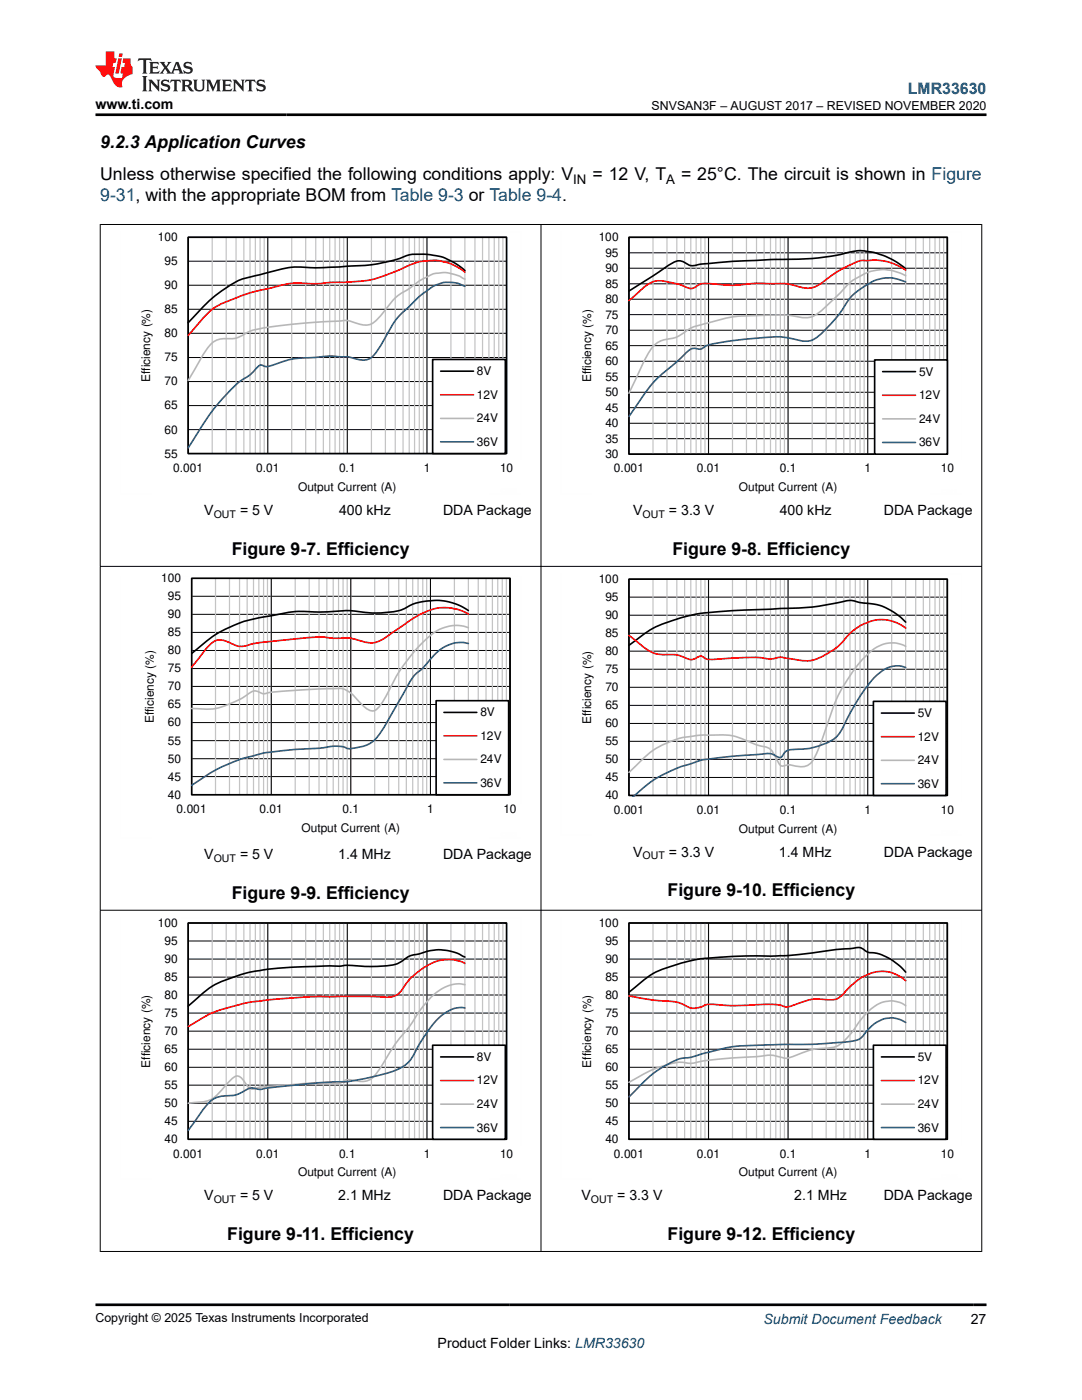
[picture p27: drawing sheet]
<svg xmlns="http://www.w3.org/2000/svg" width="216mm" height="279mm" viewBox="0 0 216 279" stroke-linecap="round" stroke-linejoin="round" font-family="sans-serif">
<defs><g id="words">
<g font-size="3.5">
<text x="20" y="29.6">9.2.3 Application Curves</text>
<text x="20" y="35.9">Unless otherwise specified the following conditions apply: V</text>
<text x="118.2" y="35.9">= 12 V, T</text>
<text x="135.9" y="35.9">= 25°C. The circuit is shown in Figure</text>
<text x="46.2" y="110.7">Figure 9-7. Efficiency</text>
<text x="134.2" y="110.8">Figure 9-8. Efficiency</text>
<text x="46.2" y="179.4">Figure 9-9. Efficiency</text>
<text x="133.2" y="178.9">Figure 9-10. Efficiency</text>
<text x="45.3" y="247.5">Figure 9-11. Efficiency</text>
<text x="133.2" y="247.5">Figure 9-12. Efficiency</text>
</g>
<text font-size="3.5" fill="#00f" x="20" y="40.2">9-31, with the appropriate BOM from Table 9-3 or Table 9-4.</text>
<text font-size="3.2" fill="#00f" x="181.1" y="18.7">LMR33630</text>
<g font-size="2.8">
<text x="19" y="21.8">www.ti.com</text>
<text x="40.8" y="102.7">V</text>
<text x="47.9" y="102.7">= 5 V</text>
<text x="67.6" y="102.7">400 kHz</text>
<text x="88.4" y="102.7">DDA Package</text>
<text x="126.4" y="102.8">V</text>
<text x="133.5" y="102.8">= 3.3 V</text>
<text x="155.6" y="102.8">400 kHz</text>
<text x="176.3" y="102.8">DDA Package</text>
<text x="40.8" y="171.5">V</text>
<text x="47.9" y="171.5">= 5 V</text>
<text x="67.5" y="171.5">1.4 MHz</text>
<text x="88.4" y="171.5">DDA Package</text>
<text x="126.4" y="171">V</text>
<text x="133.5" y="171">= 3.3 V</text>
<text x="155.4" y="171">1.4 MHz</text>
<text x="176.3" y="171">DDA Package</text>
<text x="40.8" y="239.6">V</text>
<text x="47.9" y="239.6">= 5 V</text>
<text x="67.5" y="239.6">2.1 MHz</text>
<text x="88.4" y="239.6">DDA Package</text>
<text x="116" y="239.6">V</text>
<text x="123.2" y="239.6">= 3.3 V</text>
<text x="158.5" y="239.6">2.1 MHz</text>
<text x="176.3" y="239.6">DDA Package</text>
<text x="87.3" y="269">Product Folder Links: LMR33630</text>
<text x="193.7" y="264.2">27</text>
</g>
<text font-size="2.8" fill="#00f" x="152.4" y="264.2">Submit Document Feedback</text>
<g font-size="2.6">
<text x="114.4" y="36.6">IN</text>
<text x="132.9" y="36.6">A</text>
</g>
<g font-size="2.5">
<text x="130" y="21.9">SNVSAN3F – AUGUST 2017 – REVISED NOVEMBER 2020</text>
<text x="19" y="263.9">Copyright © 2025 Texas Instruments Incorporated</text>
</g>
<g font-size="2.4">
<text x="31.5" y="48.1">100</text>
<text x="32.8" y="52.9">95</text>
<text x="119.5" y="48.1">100</text>
<text x="120.8" y="51.2">95</text>
<text x="32.8" y="57.7">90</text>
<text x="120.8" y="57.4">85</text>
<text x="120.8" y="54.3">90</text>
<text x="32.8" y="62.5">85</text>
<text x="120.8" y="63.6">75</text>
<text x="120.8" y="60.5">80</text>
<text x="32.8" y="67.3">80</text>
<text x="120.8" y="69.8">65</text>
<text x="120.8" y="66.7">70</text>
<text x="30" y="76.2" transform="rotate(-90 30 76.2)">Efficiency (%)</text>
<text x="32.8" y="76.9">70</text>
<text x="32.8" y="72.1">75</text>
<text x="95.2" y="74.9">8V</text>
<text x="117.9" y="76.3" transform="rotate(-90 117.9 76.3)">Efficiency (%)</text>
<text x="120.8" y="76">55</text>
<text x="120.8" y="72.9">60</text>
<text x="183.4" y="75">5V</text>
<text x="32.8" y="81.7">65</text>
<text x="95.2" y="79.6">12V</text>
<text x="120.8" y="82.2">45</text>
<text x="120.8" y="79">50</text>
<text x="183.4" y="79.7">12V</text>
<text x="32.8" y="86.5">60</text>
<text x="95.2" y="84.3">24V</text>
<text x="95.2" y="89">36V</text>
<text x="120.8" y="88.3">35</text>
<text x="120.8" y="85.2">40</text>
<text x="183.4" y="84.4">24V</text>
<text x="183.4" y="89.1">36V</text>
<text x="32.8" y="91.3">55</text>
<text x="34.6" y="94.2">0.001</text>
<text x="51.1" y="94.2">0.01</text>
<text x="67.7" y="94.2">0.1</text>
<text x="84.5" y="94.2">1</text>
<text x="99.8" y="94.2">10</text>
<text x="120.8" y="91.4">30</text>
<text x="122.5" y="94.3">0.001</text>
<text x="139.1" y="94.3">0.01</text>
<text x="155.6" y="94.3">0.1</text>
<text x="172.5" y="94.3">1</text>
<text x="187.7" y="94.3">10</text>
<text x="59.5" y="97.9">Output Current (A)</text>
<text x="147.4" y="98.1">Output Current (A)</text>
<text x="32.2" y="116.2">100</text>
<text x="33.5" y="119.8">95</text>
<text x="119.5" y="116.3">100</text>
<text x="120.8" y="119.9">95</text>
<text x="33.5" y="123.4">90</text>
<text x="120.8" y="123.5">90</text>
<text x="33.5" y="130.6">80</text>
<text x="33.5" y="127">85</text>
<text x="120.8" y="130.8">80</text>
<text x="120.8" y="127.1">85</text>
<text x="33.5" y="137.8">70</text>
<text x="33.5" y="134.2">75</text>
<text x="120.8" y="137.9">70</text>
<text x="120.8" y="134.4">75</text>
<text x="33.5" y="141.4">65</text>
<text x="95.9" y="142.9">8V</text>
<text x="120.8" y="141.5">65</text>
<text x="183.1" y="143.1">5V</text>
<text x="30.7" y="144.3" transform="rotate(-90 30.7 144.3)">Efficiency (%)</text>
<text x="33.5" y="148.6">55</text>
<text x="33.5" y="145">60</text>
<text x="95.9" y="147.6">12V</text>
<text x="117.9" y="144.5" transform="rotate(-90 117.9 144.5)">Efficiency (%)</text>
<text x="120.8" y="148.7">55</text>
<text x="120.8" y="145.1">60</text>
<text x="183.1" y="147.8">12V</text>
<text x="33.5" y="155.8">45</text>
<text x="33.5" y="152.2">50</text>
<text x="95.9" y="152.3">24V</text>
<text x="120.8" y="155.9">45</text>
<text x="120.8" y="152.3">50</text>
<text x="183.1" y="152.5">24V</text>
<text x="33.5" y="159.4">40</text>
<text x="95.9" y="157">36V</text>
<text x="120.8" y="159.5">40</text>
<text x="183.1" y="157.2">36V</text>
<text x="35.3" y="162.2">0.001</text>
<text x="51.8" y="162.2">0.01</text>
<text x="60.2" y="166">Output Current (A)</text>
<text x="68.4" y="162.2">0.1</text>
<text x="85.2" y="162.2">1</text>
<text x="100.5" y="162.2">10</text>
<text x="122.5" y="162.4">0.001</text>
<text x="139.1" y="162.4">0.01</text>
<text x="147.4" y="166.2">Output Current (A)</text>
<text x="155.6" y="162.4">0.1</text>
<text x="172.5" y="162.4">1</text>
<text x="187.7" y="162.4">10</text>
<text x="31.5" y="185">100</text>
<text x="119.5" y="185">100</text>
<text x="32.8" y="188.6">95</text>
<text x="120.8" y="188.6">95</text>
<text x="32.8" y="195.8">85</text>
<text x="32.8" y="192.2">90</text>
<text x="120.8" y="195.8">85</text>
<text x="120.8" y="192.2">90</text>
<text x="32.8" y="203">75</text>
<text x="32.8" y="199.4">80</text>
<text x="120.8" y="203">75</text>
<text x="120.8" y="199.4">80</text>
<text x="32.8" y="206.6">70</text>
<text x="120.8" y="206.6">70</text>
<text x="30" y="213.1" transform="rotate(-90 30 213.1)">Efficiency (%)</text>
<text x="32.8" y="213.8">60</text>
<text x="32.8" y="210.2">65</text>
<text x="95.2" y="211.7">8V</text>
<text x="117.9" y="213.1" transform="rotate(-90 117.9 213.1)">Efficiency (%)</text>
<text x="120.8" y="213.8">60</text>
<text x="120.8" y="210.2">65</text>
<text x="183.1" y="211.7">5V</text>
<text x="32.8" y="221">50</text>
<text x="32.8" y="217.4">55</text>
<text x="95.2" y="216.4">12V</text>
<text x="95.2" y="221.1">24V</text>
<text x="120.8" y="221">50</text>
<text x="120.8" y="217.4">55</text>
<text x="183.1" y="216.4">12V</text>
<text x="183.1" y="221.1">24V</text>
<text x="32.8" y="224.6">45</text>
<text x="95.2" y="225.8">36V</text>
<text x="120.8" y="224.6">45</text>
<text x="183.1" y="225.8">36V</text>
<text x="32.8" y="228.2">40</text>
<text x="34.6" y="231">0.001</text>
<text x="51.1" y="231">0.01</text>
<text x="67.7" y="231">0.1</text>
<text x="84.5" y="231">1</text>
<text x="99.8" y="231">10</text>
<text x="120.8" y="228.2">40</text>
<text x="122.5" y="231">0.001</text>
<text x="139.1" y="231">0.01</text>
<text x="155.6" y="231">0.1</text>
<text x="172.5" y="231">1</text>
<text x="187.7" y="231">10</text>
<text x="59.5" y="234.8">Output Current (A)</text>
<text x="147.4" y="234.8">Output Current (A)</text>
</g>
<g font-size="2.1">
<text x="42.6" y="103.3">OUT</text>
<text x="128.2" y="103.4">OUT</text>
<text x="42.6" y="172">OUT</text>
<text x="128.2" y="171.5">OUT</text>
<text x="42.6" y="240.1">OUT</text>
<text x="117.9" y="240.1">OUT</text>
</g>
</g></defs>
<path d="M37.5 47.3h63.6v43.2h-63.6zM37.5 56.9h63.6M37.5 52.1h63.6M53.4 47.3v43.2M69.3 47.3v43.2M85.2 47.3v43.2M37.5 76.1h63.6M37.5 71.4h63.6M37.5 66.5h63.6M37.5 61.7h63.6M37.5 85.7h63.6M37.5 80.9h63.6" fill="none" stroke="#000" stroke-width=".2"/>
<g fill="none" stroke="#c4c4c4" stroke-width=".25">
<path d="M37.6 47.4v43.1M42.3 47.4v43.1M45.1 47.4v43.1M47.1 47.4v43.1M48.7 47.4v43.1M49.9 47.4v43.1M51 47.4v43.1M51.9 47.4v43.1M52.7 47.4v43.1M53.4 47.4v43.1M58.2 47.4v43.1M61 47.4v43.1"/>
<path d="M63 47.4v43.1M64.5 47.4v43.1M65.8 47.4v43.1M66.9 47.4v43.1M67.8 47.4v43.1M68.6 47.4v43.1M69.3 47.4v43.1M74.1 47.4v43.1M76.9 47.4v43.1M78.9 47.4v43.1M80.4 47.4v43.1M81.7 47.4v43.1"/>
<path d="M82.7 47.4v43.1M83.7 47.4v43.1M84.5 47.4v43.1M85.2 47.4v43.1M90 47.4v43.1M92.8 47.4v43.1M94.8 47.4v43.1M96.3 47.4v43.1M97.6 47.4v43.1M98.6 47.4v43.1M99.5 47.4v43.1M100.3 47.4v43.1"/>
<path d="M101.1 47.4v43.1"/>
</g>
<path d="M37.6 47.4h63.5v43.1h-63.5zM92.8 54l-1.4-1.1a12.9 12.9 0 0 0-10.5-1.8 32.5 32.5 0 0 1-12.1 2.1l-6.4 .2a20.3 20.3 0 0 0-9.5 1.1l-.7 .2a17.1 17.1 0 0 0-9.3 4.3l-1.8 1.6-3.6 3.8" fill="none" stroke="#000" stroke-width=".33"/>
<path d="M92.8 54.3l-.7-.5a10.7 10.7 0 0 0-10.4-.9l-.8 .4a25.4 25.4 0 0 1-12.1 3h-1.4a49.5 49.5 0 0 1-8.5 .2l-1.4 .1-2.9 .7a40 40 0 0 0-11.6 3.9 33.9 33.9 0 0 0-5.5 5.7" fill="none" stroke="#f00" stroke-width=".33"/>
<path d="M92.8 55.7a8 8 0 0 0-6.9-.8l-.4 .2a12.4 12.4 0 0 0-3.8 2.5 10.8 10.8 0 0 0-4.8 4.3l-.6 .7a5.9 5.9 0 0 1-2.9 2.3 8.2 8.2 0 0 1-3.6-.8l-1-.1-9.9 .7a37.1 37.1 0 0 0-9.4 1.6 6.4 6.4 0 0 1-4.7 1.3 3.9 3.9 0 0 0-3.4 1.9l-3.9 6.4" fill="none" stroke="#b8b8b8" stroke-width=".33"/>
<path d="M92.8 57.1a6.8 6.8 0 0 0-7.9 1.1l-1.2 1-2 2a15.5 15.5 0 0 0-4.8 6.2l-.6 .9a8.3 8.3 0 0 1-2.8 3.4 6.6 6.6 0 0 1-3.7-.4 29.6 29.6 0 0 0-7.4 .1 18.6 18.6 0 0 0-8.5 1.6 1.9 1.9 0 0 1-1.8-.2l-.5 .3a11.6 11.6 0 0 1-3.9 3.1 43.7 43.7 0 0 0-9.1 11.5l-1.1 1.7" fill="none" stroke="#295c75" stroke-width=".33"/>
<path d="M86.3 71.7h14.5v18.8h-14.5z" fill-rule="evenodd" fill="#fff"/>
<path d="M125.5 47.4h63.5v43.2h-63.5zM180.7 53.6l-1.1-.9a14.4 14.4 0 0 0-8.7-2.6 57.1 57.1 0 0 1-16.7 1.7l-8 .4-6.4 .5a3 3 0 0 1-3.2-.3 2.71 2.71 0 0 0-3.2 .5l-7.9 5.2M86.3 71.7h14.5v18.8h-14.5zM87.9 74.1h6.6" fill="none" stroke="#000" stroke-width=".33"/>
<path d="M180.7 53.9l-.8-.5a11.1 11.1 0 0 0-7.1-1.4 7.1 7.1 0 0 0-4 1.3 22.5 22.5 0 0 0-4.9 3.2 4.6 4.6 0 0 1-4.8 .6 15.6 15.6 0 0 0-5.8-.5l-1.8-.1-1.8 .1a30.4 30.4 0 0 1-8.8 0h-.7l-.7 .2a2.38 2.38 0 0 1-3.3 .2 17.1 17.1 0 0 0-5.2-.9 7.4 7.4 0 0 0-3.7 2.3l-1.8 1.6M87.9 78.8h6.6" fill="none" stroke="#f00" stroke-width=".33"/>
<path d="M180.7 55l-.8-.4a8.8 8.8 0 0 0-9 .9 12.6 12.6 0 0 0-3.6 3.3l-.5 .5a20.9 20.9 0 0 1-4.8 3.9 10 10 0 0 1-4.7-.3h-4.4a35 35 0 0 0-11 1.4l-1.7 .4a9.1 9.1 0 0 0-4.6 2.2l-1.6 .7a5.1 5.1 0 0 0-4.7 3l-3.8 7.9M87.9 83.5h6.6" fill="none" stroke="#b8b8b8" stroke-width=".33"/>
<path d="M180.7 56.3l-.3-.2a7.8 7.8 0 0 0-8.1 1.2 10.3 10.3 0 0 0-4.1 4.3 27.9 27.9 0 0 1-5.5 6 5 5 0 0 1-4.3 .1 21 21 0 0 0-8-.2l-4.9 .6a17.3 17.3 0 0 0-4.9 1.1l-.3 .2a1.37 1.37 0 0 1-1.6 .1 3.5 3.5 0 0 0-2.5 1.6l-1.6 1.5a27.5 27.5 0 0 0-8 9l-1.1 1.5M87.9 88.2h6.6" fill="none" stroke="#295c75" stroke-width=".33"/>
<path d="M24 46.3v52.3M36.3 46.3h67.7M104 46.3v45.4M24 98.5h6.2M97.8 98.5h6.2" fill="none" stroke="#fefefe" stroke-width=".2" stroke-dasharray=".4 .1" stroke-linecap="butt"/>
<g fill="none" stroke="#000" stroke-width=".2">
<path d="M125.5 47.3h63.5v43.3h-63.5zM125.5 59.7h63.5M125.5 56.6h63.5M125.5 53.5h63.5M125.5 50.5h63.5M141.4 47.3v43.3M157.2 47.3v43.3M173.1 47.3v43.3M125.5 78.3h63.5M125.5 75.2h63.5M125.5 72.1h63.5M125.5 69h63.5"/>
<path d="M125.5 65.9h63.5M125.5 62.8h63.5M125.5 87.5h63.5M125.5 84.5h63.5M125.5 81.4h63.5"/>
</g>
<g fill="none" stroke="#c4c4c4" stroke-width=".25">
<path d="M125.5 47.4v43.2M130.3 47.4v43.2M133.1 47.4v43.2M135.1 47.4v43.2M136.6 47.4v43.2M137.8 47.4v43.2M138.9 47.4v43.2M139.8 47.4v43.2M140.7 47.4v43.2M141.4 47.4v43.2M146.2 47.4v43.2M148.9 47.4v43.2"/>
<path d="M151 47.4v43.2M152.5 47.4v43.2M153.7 47.4v43.2M154.8 47.4v43.2M155.7 47.4v43.2M156.5 47.4v43.2M157.3 47.4v43.2M162.1 47.4v43.2M164.8 47.4v43.2M166.8 47.4v43.2M168.4 47.4v43.2M169.6 47.4v43.2"/>
<path d="M170.7 47.4v43.2M171.6 47.4v43.2M172.4 47.4v43.2M173.1 47.4v43.2M177.9 47.4v43.2M180.7 47.4v43.2M182.7 47.4v43.2M184.2 47.4v43.2M185.5 47.4v43.2M186.6 47.4v43.2M187.5 47.4v43.2M188.3 47.4v43.2"/>
<path d="M189 47.4v43.2"/>
</g>
<path d="M174.5 71.8h14.5v18.8h-14.5z" fill-rule="evenodd" fill="#fff"/>
<path d="M174.5 71.8h14.5v18.8h-14.5zM176.1 74.2h6.6M38.2 115.4h63.6v43.2h-63.6zM93.5 121.8l-.7-.4a12.2 12.2 0 0 0-12.7 .3 23.3 23.3 0 0 1-10.1 .2h-1.5a55.8 55.8 0 0 1-8.9 .1l-2.2 .2-2.8 .6a26.1 26.1 0 0 0-15.8 7.1l-.6 .5" fill="none" stroke="#000" stroke-width=".33"/>
<path d="M176.1 78.9h6.6M93.5 122.5l-.5-.2a9.8 9.8 0 0 0-9.8 .6l-3.6 2.5a18.2 18.2 0 0 1-4.8 2.8 12.1 12.1 0 0 1-4.8-.8l-3.9-.1a22.8 22.8 0 0 0-7.2 .2l-2.2 .2a41.5 41.5 0 0 0-8.3 1.3 8.6 8.6 0 0 1-3.5-1.1 2.88 2.88 0 0 0-3.5 1.2l-3.2 4" fill="none" stroke="#f00" stroke-width=".33"/>
<path d="M176.1 83.6h6.6M93.5 125.3a7.6 7.6 0 0 0-8.2 2 34.5 34.5 0 0 0-8 11.1l-.5 1a6 6 0 0 1-2 2.4 2.71 2.71 0 0 1-2.6-1.2l-.6-.7a6.1 6.1 0 0 0-3.5-2.5l-5.6 .2a79.1 79.1 0 0 0-9.9 .9l-.7-.3a1.87 1.87 0 0 0-2.5 .4 17.3 17.3 0 0 1-7.8 2.9l-3.4-.1" fill="none" stroke="#b8b8b8" stroke-width=".33"/>
<path d="M176.1 88.3h6.6M93.5 128.4a6.9 6.9 0 0 0-7.3 2.9l-.6 .6a12.3 12.3 0 0 1-2.9 2.8l-.9 1.4-3.1 5.4a32.9 32.9 0 0 1-3.9 6.1 8.2 8.2 0 0 1-5.6 1.8 7.4 7.4 0 0 0-4.9-.1h-.6a69.8 69.8 0 0 0-12.2 1.3 33.6 33.6 0 0 0-13.3 6.1" fill="none" stroke="#295c75" stroke-width=".33"/>
<path d="M111.9 46.3v52.4M124.2 46.3h67.7M191.9 46.3v45.5M111.9 98.6h6.2M185.7 98.6h6.2" fill="none" stroke="#fefefe" stroke-width=".2" stroke-dasharray=".4 .1" stroke-linecap="butt"/>
<g fill="none" stroke="#000" stroke-width=".2">
<path d="M38.2 115.4h63.6v43.2h-63.6zM38.2 119h63.6M54.1 115.4v43.2M70 115.4v43.2M85.9 115.4v43.2M38.2 137h63.6M38.2 133.4h63.6M38.2 129.8h63.6M38.2 126.2h63.6M38.2 122.6h63.6M38.2 155h63.6M38.2 151.4h63.6"/>
<path d="M38.2 147.8h63.6M38.2 144.2h63.6M38.2 140.6h63.6"/>
</g>
<g fill="none" stroke="#c4c4c4" stroke-width=".25">
<path d="M38.2 115.4v43.2M43 115.4v43.2M45.8 115.4v43.2M47.8 115.4v43.2M49.3 115.4v43.2M50.6 115.4v43.2M51.7 115.4v43.2M52.6 115.4v43.2M53.4 115.4v43.2M54.1 115.4v43.2M58.9 115.4v43.2M61.7 115.4v43.2"/>
<path d="M63.7 115.4v43.2M65.2 115.4v43.2M66.5 115.4v43.2M67.6 115.4v43.2M68.5 115.4v43.2M69.3 115.4v43.2M70 115.4v43.2M74.8 115.4v43.2M77.6 115.4v43.2M79.6 115.4v43.2M81.1 115.4v43.2M82.4 115.4v43.2"/>
<path d="M83.4 115.4v43.2M84.4 115.4v43.2M85.1 115.4v43.2M85.9 115.4v43.2M90.7 115.4v43.2M93.5 115.4v43.2M95.4 115.4v43.2M97 115.4v43.2M98.3 115.4v43.2M99.3 115.4v43.2M100.2 115.4v43.2M101 115.4v43.2"/>
<path d="M101.8 115.4v43.2"/>
</g>
<path d="M87 139.8h14.5v18.8h-14.5z" fill-rule="evenodd" fill="#fff"/>
<path d="M125.5 115.6h63.5v43.1h-63.5zM87 139.8h14.5v18.8h-14.5zM180.7 124.2a12.3 12.3 0 0 0-9.1-3.9 5.4 5.4 0 0 0-4.2-.1 64.4 64.4 0 0 1-12.8 1.3l-8.4 .4a39.3 39.3 0 0 0-10.6 1.5l-.5 .2a20.8 20.8 0 0 0-9 4.8l-.6 .4M88.6 142.2h6.5" fill="none" stroke="#000" stroke-width=".33"/>
<path d="M180.7 125.3a7.9 7.9 0 0 0-9.8 .1 13.8 13.8 0 0 0-3.1 3.1 13.7 13.7 0 0 1-6.5 3.4l-2.9-.3a7.7 7.7 0 0 0-3.8-.2l-.9 .1a50.5 50.5 0 0 0-11.8 .1 3.9 3.9 0 0 1-2.1-.7l-.3 .1a2.53 2.53 0 0 1-3.3 0l-1.1-.3-1.3-.1a6.9 6.9 0 0 1-5.9-1.9l-2.4-1.9M88.6 146.8h6.5" fill="none" stroke="#f00" stroke-width=".33"/>
<path d="M180.7 129a6.2 6.2 0 0 0-7.6 1.6 33.4 33.4 0 0 0-8.3 14.8l-1.4 3.9a8 8 0 0 1-1.9 3.3 4.9 4.9 0 0 1-3.8 .1h-.8a.98 .98 0 0 1-1.5-.3l-.6-1.2a3.3 3.3 0 0 0-3.3-2.4l-.6-.2a15.9 15.9 0 0 0-7-1.9 31.2 31.2 0 0 0-8.3 .6 17.5 17.5 0 0 0-8.9 5.7l-1.2 1.2M88.6 151.6h6.5" fill="none" stroke="#b8b8b8" stroke-width=".33"/>
<path d="M180.7 133.2a5.2 5.2 0 0 0-5.7 1.5 36 36 0 0 0-6.9 10.8 6.7 6.7 0 0 1-4.6 3.3 17.5 17.5 0 0 1-5.7 .8 2.04 2.04 0 0 0-1.8 1.4 1.11 1.11 0 0 1-1.4-.2 6 6 0 0 0-3.7-.2l-2.6 .2a59.2 59.2 0 0 0-9.2 1.2l-.4 .1a27.4 27.4 0 0 0-12.4 6.9M88.6 156.2h6.5" fill="none" stroke="#295c75" stroke-width=".33"/>
<path d="M24 115v52.3M36.3 115.1h67.7M104 115.1v45.3M24 167.3h6.2M97.8 167.3h6.2" fill="none" stroke="#fefefe" stroke-width=".2" stroke-dasharray=".4 .1" stroke-linecap="butt"/>
<g fill="none" stroke="#000" stroke-width=".2">
<path d="M125.5 115.6h63.5v43.2h-63.5zM125.5 119.2h63.5M141.4 115.6v43.2M157.2 115.6v43.2M173.1 115.6v43.2M125.5 137.2h63.5M125.5 133.6h63.5M125.5 130h63.5M125.5 126.4h63.5M125.5 122.8h63.5M125.5 155.2h63.5M125.5 151.6h63.5"/>
<path d="M125.5 147.9h63.5M125.5 144.4h63.5M125.5 140.8h63.5"/>
</g>
<g fill="none" stroke="#c4c4c4" stroke-width=".25">
<path d="M125.5 115.6v43.1M130.3 115.6v43.1M133.1 115.6v43.1M135.1 115.6v43.1M136.6 115.6v43.1M137.8 115.6v43.1M138.9 115.6v43.1M139.8 115.6v43.1M140.7 115.6v43.1M141.4 115.6v43.1M146.2 115.6v43.1M148.9 115.6v43.1"/>
<path d="M151 115.6v43.1M152.5 115.6v43.1M153.7 115.6v43.1M154.8 115.6v43.1M155.7 115.6v43.1M156.5 115.6v43.1M157.3 115.6v43.1M162.1 115.6v43.1M164.8 115.6v43.1M166.8 115.6v43.1M168.4 115.6v43.1M169.6 115.6v43.1"/>
<path d="M170.7 115.6v43.1M171.6 115.6v43.1M172.4 115.6v43.1M173.1 115.6v43.1M177.9 115.6v43.1M180.7 115.6v43.1M182.7 115.6v43.1M184.2 115.6v43.1M185.5 115.6v43.1M186.6 115.6v43.1M187.5 115.6v43.1M188.3 115.6v43.1"/>
<path d="M189 115.6v43.1"/>
</g>
<path d="M174.3 140h14.5v18.7h-14.5z" fill-rule="evenodd" fill="#fff"/>
<path d="M174.3 140h14.5v18.7h-14.5zM175.9 142.3h6.5M37.6 184.2h63.5v43.2h-63.5zM92.8 191a10 10 0 0 0-9.1-.6 5.7 5.7 0 0 0-3.7 1.6 12.2 12.2 0 0 1-5.9 .9h-1.5a16.1 16.1 0 0 0-5.2-.1l-4.4 .1a57.3 57.3 0 0 0-14.8 1.6l-1.1 .3a17.1 17.1 0 0 0-8.4 5l-1.2 1" fill="none" stroke="#000" stroke-width=".33"/>
<path d="M175.9 147h6.5M92.8 192.3a8.2 8.2 0 0 0-8.8 1.2 14 14 0 0 0-4.2 4.5 3.9 3.9 0 0 1-3.6 1l-9.5-.1a102.1 102.1 0 0 0-18.5 1.5l-.5 .1a25 25 0 0 0-10.2 4.4" fill="none" stroke="#f00" stroke-width=".33"/>
<path d="M175.9 151.7h6.5M92.8 196.5a6.9 6.9 0 0 0-6.6 2.3l-2.2 2.6-3 4.4a30.7 30.7 0 0 0-4.7 6.7l-.5 .8a4.9 4.9 0 0 1-3 2.5l-1.9-.1a3.1 3.1 0 0 0-3.1 .5h-.4a42.8 42.8 0 0 0-9.9 .3l-3.6 .3a9.7 9.7 0 0 0-3.5 .6 2.1 2.1 0 0 1-1.5-1.4 1.91 1.91 0 0 0-1.8-1.2 15.4 15.4 0 0 0-3.5 3.5 5.6 5.6 0 0 1-4.7 1.7l-1.4 .2" fill="none" stroke="#b8b8b8" stroke-width=".33"/>
<path d="M175.9 156.4h6.5M92.8 201.2a5.6 5.6 0 0 0-5 1.8 32.7 32.7 0 0 0-5.7 8.3 9.1 9.1 0 0 1-5.9 3.1 32.2 32.2 0 0 1-10.4 1.6l-12.4 1.1a4.1 4.1 0 0 1-3 0l-.5 .1a10.8 10.8 0 0 1-4 1.5 5.2 5.2 0 0 0-5.2 2.5l-3.2 4.4" fill="none" stroke="#295c75" stroke-width=".33"/>
<path d="M111.9 114.5v52.3M124.2 114.5h67.7M191.9 114.5v45.4M111.9 166.7h6.2M185.7 166.7h6.2" fill="none" stroke="#fefefe" stroke-width=".2" stroke-dasharray=".4 .1" stroke-linecap="butt"/>
<g fill="none" stroke="#000" stroke-width=".2">
<path d="M37.5 184.2h63.6v43.2h-63.6zM37.5 198.6h63.6M37.5 195h63.6M37.5 191.4h63.6M37.5 187.8h63.6M53.4 184.2v43.2M69.3 184.2v43.2M85.2 184.2v43.2M37.5 216.6h63.6M37.5 213h63.6M37.5 209.4h63.6M37.5 205.8h63.6"/>
<path d="M37.5 202.2h63.6M37.5 223.8h63.6M37.5 220.2h63.6"/>
</g>
<g fill="none" stroke="#c4c4c4" stroke-width=".25">
<path d="M37.6 184.2v43.2M42.3 184.2v43.2M45.1 184.2v43.2M47.1 184.2v43.2M48.7 184.2v43.2M49.9 184.2v43.2M51 184.2v43.2M51.9 184.2v43.2M52.7 184.2v43.2M53.4 184.2v43.2M58.2 184.2v43.2M61 184.2v43.2"/>
<path d="M63 184.2v43.2M64.5 184.2v43.2M65.8 184.2v43.2M66.9 184.2v43.2M67.8 184.2v43.2M68.6 184.2v43.2M69.3 184.2v43.2M74.1 184.2v43.2M76.9 184.2v43.2M78.9 184.2v43.2M80.4 184.2v43.2M81.7 184.2v43.2"/>
<path d="M82.7 184.2v43.2M83.7 184.2v43.2M84.5 184.2v43.2M85.2 184.2v43.2M90 184.2v43.2M92.8 184.2v43.2M94.8 184.2v43.2M96.3 184.2v43.2M97.6 184.2v43.2M98.6 184.2v43.2M99.5 184.2v43.2M100.3 184.2v43.2"/>
<path d="M101.1 184.2v43.2"/>
</g>
<path d="M86.3 208.6h14.5v18.8h-14.5z" fill-rule="evenodd" fill="#fff"/>
<path d="M125.5 184.2h63.5v43.2h-63.5zM180.7 194a10.7 10.7 0 0 0-7.6-4l-.2-.1a2.38 2.38 0 0 0-2.8-.6l-4.5 .4a85.1 85.1 0 0 1-17.3 1.1l-2.1 .1a40.6 40.6 0 0 0-9.6 1.1l-1.5 .5a16.8 16.8 0 0 0-8.4 4.6l-1.2 .9M86.3 208.6h14.5v18.8h-14.5zM87.9 210.9h6.6" fill="none" stroke="#000" stroke-width=".33"/>
<path d="M180.7 195.7a7.1 7.1 0 0 0-9.1-.4l-2 1.6-.8 .9a3.7 3.7 0 0 1-3.9 1.7 9.2 9.2 0 0 0-5.8 .8l-.7 .3a2.61 2.61 0 0 1-2.7 0 62.6 62.6 0 0 0-9.5 .1h-.7a15.5 15.5 0 0 0-4.9-.1 3.8 3.8 0 0 1-4.4-.2 15.6 15.6 0 0 0-5.2-.7l-5.5-.9M87.9 215.6h6.6" fill="none" stroke="#f00" stroke-width=".33"/>
<path d="M180.7 200.7a5.3 5.3 0 0 0-6.9 .7l-1.2 1.2-1.3 1.5a15.8 15.8 0 0 1-3.9 4.5 8.5 8.5 0 0 1-3.9 .7 25.2 25.2 0 0 0-6.2 1.9l-1.3-.2a7.4 7.4 0 0 0-4.5-.2l-2.5 .2a63.1 63.1 0 0 0-11.1 1.2 8.7 8.7 0 0 0-5.5 .5 30.2 30.2 0 0 0-6.9 3.3M87.9 220.4h6.6" fill="none" stroke="#b8b8b8" stroke-width=".33"/>
<path d="M180.7 204.1a5.4 5.4 0 0 0-7.2 1.1l-.4 .4a4.1 4.1 0 0 1-3 2.2l-1.7 .2a149.1 149.1 0 0 1-14.2 .5h-1.3a40.8 40.8 0 0 0-15 2.5 8.6 8.6 0 0 0-5.1 1.6 29.5 29.5 0 0 0-7.3 6.3M87.9 225h6.6" fill="none" stroke="#295c75" stroke-width=".33"/>
<path d="M24 183.1v52.3M36.3 183.2h67.7M104 183.2v45.3M24 235.4h6.2M97.8 235.4h6.2" fill="none" stroke="#fefefe" stroke-width=".2" stroke-dasharray=".4 .1" stroke-linecap="butt"/>
<g fill="none" stroke="#000" stroke-width=".2">
<path d="M125.5 184.2h63.5v43.2h-63.5zM125.5 198.6h63.5M125.5 195h63.5M125.5 191.4h63.5M125.5 187.8h63.5M141.4 184.2v43.2M157.2 184.2v43.2M173.1 184.2v43.2M125.5 216.6h63.5M125.5 213h63.5M125.5 209.4h63.5M125.5 205.8h63.5"/>
<path d="M125.5 202.2h63.5M125.5 223.8h63.5M125.5 220.2h63.5"/>
</g>
<g fill="none" stroke="#c4c4c4" stroke-width=".25">
<path d="M125.5 184.2v43.2M130.3 184.2v43.2M133.1 184.2v43.2M135.1 184.2v43.2M136.6 184.2v43.2M137.8 184.2v43.2M138.9 184.2v43.2M139.8 184.2v43.2M140.7 184.2v43.2M141.4 184.2v43.2M146.2 184.2v43.2M148.9 184.2v43.2"/>
<path d="M151 184.2v43.2M152.5 184.2v43.2M153.7 184.2v43.2M154.8 184.2v43.2M155.7 184.2v43.2M156.5 184.2v43.2M157.3 184.2v43.2M162.1 184.2v43.2M164.8 184.2v43.2M166.8 184.2v43.2M168.4 184.2v43.2M169.6 184.2v43.2"/>
<path d="M170.7 184.2v43.2M171.6 184.2v43.2M172.4 184.2v43.2M173.1 184.2v43.2M177.9 184.2v43.2M180.7 184.2v43.2M182.7 184.2v43.2M184.2 184.2v43.2M185.5 184.2v43.2M186.6 184.2v43.2M187.5 184.2v43.2M188.3 184.2v43.2"/>
<path d="M189 184.2v43.2"/>
</g>
<path d="M174.3 208.6h14.5v18.8h-14.5z" fill-rule="evenodd" fill="#fff"/>
<path d="M174.3 208.6h14.5v18.8h-14.5zM175.9 210.9h6.5" fill="none" stroke="#000" stroke-width=".33"/>
<path d="M175.9 215.6h6.5" fill="none" stroke="#f00" stroke-width=".33"/>
<path d="M175.9 220.4h6.5" fill="none" stroke="#b8b8b8" stroke-width=".33"/>
<path d="M175.9 225h6.5" fill="none" stroke="#295c75" stroke-width=".33"/>
<path d="M111.9 183.1v52.3M124.2 183.2h67.7M191.9 183.2v45.3M111.9 235.4h6.2M185.7 235.4h6.2" fill="none" stroke="#fefefe" stroke-width=".2" stroke-dasharray=".4 .1" stroke-linecap="butt"/>
<path d="M19.9 44.8h176.1M20 44.7v205.1M107.9 44.7v205.1M195.9 44.7v205.1M19.9 113h176.1M19.9 181.7h176.1M19.9 249.8h176.1" fill="none" stroke="#000" stroke-width=".2"/>
<path d="M27.7 11.6l-.2 .6 .5-.2h.6v.1v2.2l-.2 .4h1l-.2-.4v-2.2v-.1h.5l.5 .2-.1-.6zM29.8 12.4l.2 .3v1.6l-.2 .4h1.9l.1-.6a1.08 1.08 0 0 1-1.3 .2v-.7h.6l.4 .2v-.7l-.4 .2h-.6v-.5l.2-.2a1 1 0 0 1 1 .3l-.1-.5zM31.8 12.4l1 1.1-1 1.2h.9l-.2-.2 .4-.8 .5 .8-.2 .2h1.6l-.2-.2 .1-.5h1l.1 .5-.1 .2h.9l-.2-.4-.8-1.9h-.5l-1 2.1-.8-1.1 .9-1h-.8l.2 .2-.5 .6-.3-.6 .1-.2zM35.2 12.8l.4 1h-.8zM36.8 12.5a.65 .65 0 0 0-.2 .7 .65 .65 0 0 0 .6 .5l.7 .1 .1 .3a.79 .79 0 0 1-.7 .4 .79 .79 0 0 1-.7-.5l.1 .7 .2-.1a.93 .93 0 0 0 1.1 0 .93 .93 0 0 0 .4-.9 1.46 1.46 0 0 0-1.2-.6l-.1-.3a1.09 1.09 0 0 1 1.2 .2l-.2-.6-.1 .1-.6-.2zM28.4 15.2l.2 .4v2.2l-.2 .4h1l-.2-.4v-2.2l.2-.4zM29.6 15.9l.2 .4v1.5l-.2 .4h.8l-.3-.4v-1.3l1.7 1.8v-2l.2-.4h-.8l.2 .2 .1 1.1-1.2-1.3zM32.3 16a.65 .65 0 0 0-.2 .8 .65 .65 0 0 0 .7 .4l.6 .2 .1 .2a.79 .79 0 0 1-.7 .4 .79 .79 0 0 1-.7-.5l.1 .7 .2-.1a.93 .93 0 0 0 1.1 .1 .93 .93 0 0 0 .4-1 1.46 1.46 0 0 0-1.2-.5l-.1-.4a1.09 1.09 0 0 1 1.2 .2l-.2-.6-.1 .1-.6-.1zM34.1 15.9l-.1 .6a.63 .63 0 0 1 .7-.3l.1 1.6-.3 .4h1l-.2-.4v-1.6a.66 .66 0 0 1 .8 .3l-.1-.6zM36.2 15.9l.2 .4v1.5l-.2 .4h.9l-.2-.2v-.7h.5l.1 .2a.79 .79 0 0 0 1.2 .6l-1-.9a.61 .61 0 0 0 .6-.6 .61 .61 0 0 0-.5-.7zM36.9 16.2h.2a.47 .47 0 0 1 .5 .1 .47 .47 0 0 1 .1 .5l-.2 .1-.6 .1zM38.5 15.9l.2 .2a2.27 2.27 0 0 0 .4 2 1.04 1.04 0 0 0 1.7-.7v-1.3l.2-.2h-.8l.2 .4v1.1a.6 .6 0 0 1-.6 .6 .6 .6 0 0 1-.6-.6v-1.1l.3-.4zM41.1 15.9l.2 .4v1.5l-.2 .4h.7l-.2-.4v-1.4l.9 1.9 .8-1.9v1.4l-.2 .4h1l-.3-.4v-1.5l.3-.4h-.8l-.7 1.5-.7-1.5zM44.3 15.9l.2 .4v1.5l-.2 .4h1.9l.1-.6a1.09 1.09 0 0 1-1.3 .2v-.7h.6l.4 .2v-.6l-.4 .2h-.6v-.6l.2-.1a1.01 1.01 0 0 1 1 .3l-.1-.6zM46.4 15.9l.3 .4v1.5l-.3 .4h.8l-.2-.4v-1.3l1.6 1.8v-2l.2-.4h-.7l.2 .2v1.1l-1.2-1.3zM49 15.9l-.1 .6a.63 .63 0 0 1 .8-.3v1.6l-.3 .4h1l-.2-.4v-1.6a.66 .66 0 0 1 .8 .3l-.1-.6zM51.4 16a.65 .65 0 0 0-.2 .8 .65 .65 0 0 0 .6 .4l.6 .2 .2 .2a.79 .79 0 0 1-.8 .4 .79 .79 0 0 1-.6-.5l.1 .7 .2-.1a.93 .93 0 0 0 1 .1 .93 .93 0 0 0 .5-1 1.46 1.46 0 0 0-1.3-.5l-.1-.4a1.09 1.09 0 0 1 1.3 .2l-.2-.6-.2 .1-.5-.1z" fill="#231f20"/>
<path d="M21.1 10.3v2.7h-2.1l.1 .4 .9 1a.95 .95 0 0 0 .9 .9 .59 .59 0 0 1 .6-.4 .59 .59 0 0 1 .5 .3l.4 .8a1.59 1.59 0 0 0 2.1 1.4 1.61 1.61 0 0 1 1-2.3l1-.3-.1-1.5a1.59 1.59 0 0 1-.4-1.7h-1.4l-.2 .9h.5l-.1 .9h-.5l-.2 .9v.3l.4 .1-.2 .9h-.6a.73 .73 0 0 1-1.1-.7l.3-1.5h-.5l.2-.9h.5l.2-.9h-.5v-1.3zM23.6 11.6l-.6 3.1h.7l.6-3.1zM23.8 10.7l-.1 .6h.7l.1-.6z" fill="#ed1c24"/>
<path d="M19 22.9h177.8M19 260.4h177.8" fill="none" stroke="#000" stroke-width=".53"/>
<use href="#words"/>
</svg>
